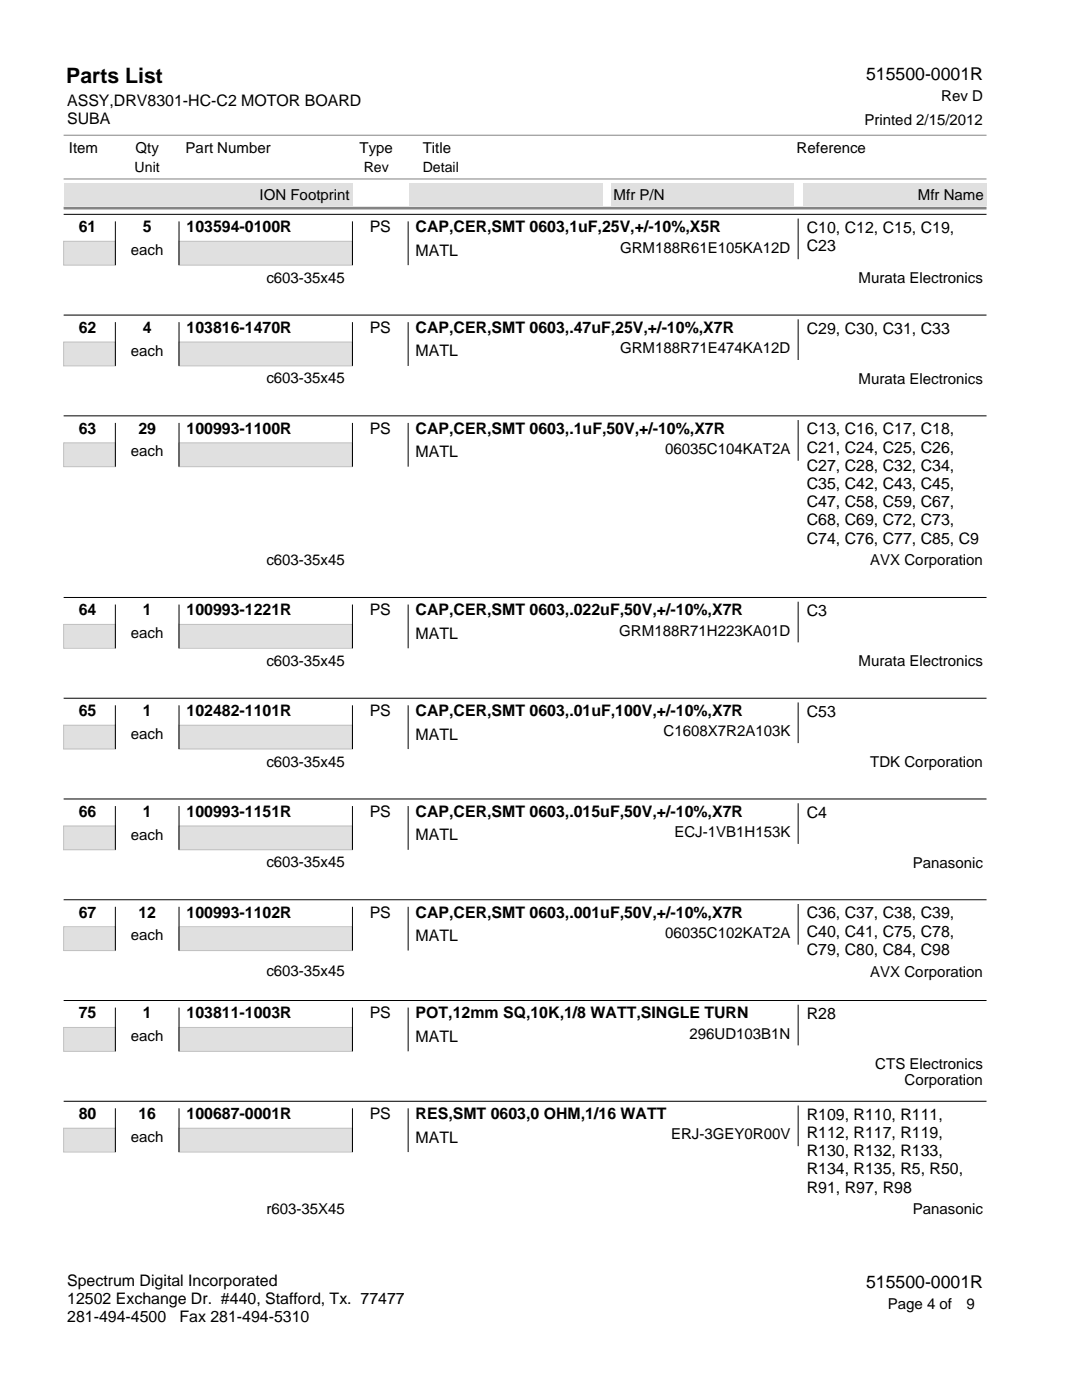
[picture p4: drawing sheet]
<svg xmlns="http://www.w3.org/2000/svg" width="216mm" height="279mm" viewBox="0 0 216 279" stroke-linecap="round" stroke-linejoin="round" font-family="sans-serif">
<defs><g id="words">
<text font-size="4.2" x="13.2" y="16.5">Parts List</text>
<g font-size="3.5">
<text x="172.8" y="15.9">515500-0001R</text>
<text x="172.8" y="257">515500-0001R</text>
</g>
<g font-size="3.2">
<text x="13.4" y="21.1">ASSY,DRV8301-HC-C2 MOTOR BOARD</text>
<text x="13.4" y="24.7">SUBA</text>
<text x="15.7" y="46.3">61</text>
<text x="28.5" y="46.3">5</text>
<text x="37.2" y="46.3">103594-0100R</text>
<text x="73.8" y="46.3">PS</text>
<text x="82.9" y="46.3">CAP,CER,SMT 0603,1uF,25V,+/-10%,X5R</text>
<text x="161" y="46.5">C10, C12, C15, C19,</text>
<text x="82.9" y="51">MATL</text>
<text x="161" y="50.1">C23</text>
<text x="15.7" y="66.4">62</text>
<text x="28.5" y="66.4">4</text>
<text x="37.2" y="66.4">103816-1470R</text>
<text x="73.8" y="66.4">PS</text>
<text x="82.9" y="66.4">CAP,CER,SMT 0603,.47uF,25V,+/-10%,X7R</text>
<text x="82.9" y="71.1">MATL</text>
<text x="161" y="66.6">C29, C30, C31, C33</text>
<text x="15.7" y="86.6">63</text>
<text x="27.6" y="86.6">29</text>
<text x="37.2" y="86.6">100993-1100R</text>
<text x="73.8" y="86.6">PS</text>
<text x="82.9" y="86.6">CAP,CER,SMT 0603,.1uF,50V,+/-10%,X7R</text>
<text x="161" y="86.7">C13, C16, C17, C18,</text>
<text x="82.9" y="91.2">MATL</text>
<text x="161" y="90.3">C21, C24, C25, C26,</text>
<text x="161" y="94">C27, C28, C32, C34,</text>
<text x="161" y="97.6">C35, C42, C43, C45,</text>
<text x="161" y="101.2">C47, C58, C59, C67,</text>
<text x="161" y="104.9">C68, C69, C72, C73,</text>
<text x="161" y="108.5">C74, C76, C77, C85, C9</text>
<text x="15.7" y="122.8">64</text>
<text x="28.5" y="122.8">1</text>
<text x="37.2" y="122.8">100993-1221R</text>
<text x="73.8" y="122.8">PS</text>
<text x="82.9" y="122.8">CAP,CER,SMT 0603,.022uF,50V,+/-10%,X7R</text>
<text x="161" y="122.9">C3</text>
<text x="82.9" y="127.5">MATL</text>
<text x="15.7" y="142.9">65</text>
<text x="28.5" y="142.9">1</text>
<text x="37.2" y="142.9">102482-1101R</text>
<text x="73.8" y="142.9">PS</text>
<text x="82.9" y="142.9">CAP,CER,SMT 0603,.01uF,100V,+/-10%,X7R</text>
<text x="161" y="143.1">C53</text>
<text x="82.9" y="147.6">MATL</text>
<text x="15.7" y="163">66</text>
<text x="28.5" y="163">1</text>
<text x="37.2" y="163">100993-1151R</text>
<text x="73.8" y="163">PS</text>
<text x="82.9" y="163">CAP,CER,SMT 0603,.015uF,50V,+/-10%,X7R</text>
<text x="82.9" y="167.7">MATL</text>
<text x="161" y="163.2">C4</text>
<text x="15.7" y="183.1">67</text>
<text x="27.6" y="183.1">12</text>
<text x="37.2" y="183.1">100993-1102R</text>
<text x="73.8" y="183.1">PS</text>
<text x="82.9" y="183.1">CAP,CER,SMT 0603,.001uF,50V,+/-10%,X7R</text>
<text x="161" y="183.3">C36, C37, C38, C39,</text>
<text x="82.9" y="187.8">MATL</text>
<text x="161" y="186.9">C40, C41, C75, C78,</text>
<text x="161" y="190.5">C79, C80, C84, C98</text>
<text x="15.7" y="203.2">75</text>
<text x="28.5" y="203.2">1</text>
<text x="37.2" y="203.2">103811-1003R</text>
<text x="73.8" y="203.2">PS</text>
<text x="82.9" y="203.2">POT,12mm SQ,10K,1/8 WATT,SINGLE TURN</text>
<text x="161" y="203.4">R28</text>
<text x="82.9" y="207.9">MATL</text>
<text x="15.7" y="223.3">80</text>
<text x="27.6" y="223.3">16</text>
<text x="37.2" y="223.3">100687-0001R</text>
<text x="73.8" y="223.3">PS</text>
<text x="82.9" y="223.3">RES,SMT 0603,0 OHM,1/16 WATT</text>
<text x="161" y="223.5">R109, R110, R111,</text>
<text x="161" y="227.1">R112, R117, R119,</text>
<text x="82.9" y="228">MATL</text>
<text x="161" y="230.8">R130, R132, R133,</text>
<text x="161" y="234.4">R134, R135, R5, R50,</text>
<text x="161" y="238">R91, R97, R98</text>
<text x="13.4" y="256.7">Spectrum Digital Incorporated</text>
<text x="13.4" y="260.3">12502 Exchange Dr. #440, Stafford, Tx. 77477</text>
<text x="13.4" y="263.9">281-494-4500</text>
<text x="35.8" y="263.9">Fax 281-494-5310</text>
</g>
<g font-size="3">
<text x="187.8" y="20.2">Rev D</text>
<text x="172.5" y="24.9">Printed 2/15/2012</text>
<text x="13.8" y="30.5">Item</text>
<text x="27" y="30.5">Qty</text>
<text x="37" y="30.5">Part Number</text>
<text x="71.8" y="30.5">Type</text>
<text x="84.3" y="30.5">Title</text>
<text x="159" y="30.5">Reference</text>
<text x="51.8" y="39.9">ION Footprint</text>
<text x="122.4" y="39.9">Mfr P/N</text>
<text x="183.2" y="39.9">Mfr Name</text>
<text x="26.1" y="50.9">each</text>
<text x="123.7" y="50.4">GRM188R61E105KA12D</text>
<text x="53.1" y="56.4">c603-35x45</text>
<text x="171.3" y="56.5">Murata Electronics</text>
<text x="26.1" y="71">each</text>
<text x="123.7" y="70.5">GRM188R71E474KA12D</text>
<text x="53.1" y="76.5">c603-35x45</text>
<text x="171.3" y="76.6">Murata Electronics</text>
<text x="26.1" y="91.1">each</text>
<text x="132.7" y="90.6">06035C104KAT2A</text>
<text x="53.1" y="112.8">c603-35x45</text>
<text x="173.7" y="112.9">AVX Corporation</text>
<text x="26.1" y="127.3">each</text>
<text x="123.6" y="126.9">GRM188R71H223KA01D</text>
<text x="53.1" y="132.9">c603-35x45</text>
<text x="171.3" y="133">Murata Electronics</text>
<text x="26.1" y="147.4">each</text>
<text x="132.4" y="147">C1608X7R2A103K</text>
<text x="53.1" y="153">c603-35x45</text>
<text x="173.7" y="153.1">TDK Corporation</text>
<text x="26.1" y="167.6">each</text>
<text x="134.6" y="167.1">ECJ-1VB1H153K</text>
<text x="53.1" y="173.1">c603-35x45</text>
<text x="182.1" y="173.2">Panasonic</text>
<text x="26.1" y="187.7">each</text>
<text x="132.7" y="187.2">06035C102KAT2A</text>
<text x="53.1" y="194.8">c603-35x45</text>
<text x="173.7" y="194.9">AVX Corporation</text>
<text x="26.1" y="207.8">each</text>
<text x="137.6" y="207.3">296UD103B1N</text>
<text x="174.7" y="213.4">CTS Electronics</text>
<text x="180.5" y="216.6">Corporation</text>
<text x="26.1" y="227.9">each</text>
<text x="133.9" y="227.4">ERJ-3GEY0R00V</text>
<text x="53.1" y="242.3">r603-35X45</text>
<text x="182.1" y="242.4">Panasonic</text>
<text x="177.1" y="261.3">Page 4 of</text>
<text x="192.8" y="261.3">9</text>
</g>
<g font-size="2.8">
<text x="26.9" y="34.3">Unit</text>
<text x="72.6" y="34.3">Rev</text>
<text x="84.3" y="34.3">Detail</text>
</g>
</g></defs>
<path d="M12.7 48.2h10.3v4.7h-10.3z" fill="#e0e0e0"/>
<path d="M12.7 48.2h10.3v4.7h-10.3z" fill="none" stroke="#c0c0c0" stroke-width=".2"/>
<path d="M35.7 48.2h34.6v4.7h-34.6z" fill="#e0e0e0"/>
<path d="M35.7 48.2h34.6v4.7h-34.6z" fill="none" stroke="#c0c0c0" stroke-width=".2"/>
<path d="M12.7 42.8h184.1M23 44.2v8.7M35.7 44.2v8.7M70.3 44.2v8.7M81.4 44.2v8.7M159.3 43.6v8.1" fill="none" stroke="#000" stroke-width=".2"/>
<path d="M12.7 68.3h10.3v4.7h-10.3z" fill="#e0e0e0"/>
<path d="M12.7 68.3h10.3v4.7h-10.3z" fill="none" stroke="#c0c0c0" stroke-width=".2"/>
<path d="M35.7 68.3h34.6v4.7h-34.6z" fill="#e0e0e0"/>
<path d="M35.7 68.3h34.6v4.7h-34.6z" fill="none" stroke="#c0c0c0" stroke-width=".2"/>
<path d="M12.7 62.9h184.1M23 64.3v8.7M35.7 64.3v8.7M70.3 64.3v8.7M81.4 64.3v8.7M159.3 63.7v8.1" fill="none" stroke="#000" stroke-width=".2"/>
<path d="M12.7 88.4h10.3v4.7h-10.3z" fill="#e0e0e0"/>
<path d="M12.7 88.4h10.3v4.7h-10.3z" fill="none" stroke="#c0c0c0" stroke-width=".2"/>
<path d="M35.7 88.4h34.6v4.7h-34.6z" fill="#e0e0e0"/>
<path d="M35.7 88.4h34.6v4.7h-34.6z" fill="none" stroke="#c0c0c0" stroke-width=".2"/>
<path d="M12.7 83h184.1M23 84.4v8.7M35.7 84.4v8.7M70.3 84.4v8.7M81.4 84.4v8.7M159.3 83.8v8.2" fill="none" stroke="#000" stroke-width=".2"/>
<path d="M12.7 124.6h10.3v4.8h-10.3z" fill="#e0e0e0"/>
<path d="M12.7 124.6h10.3v4.8h-10.3z" fill="none" stroke="#c0c0c0" stroke-width=".2"/>
<path d="M35.7 124.6h34.6v4.8h-34.6z" fill="#e0e0e0"/>
<path d="M35.7 124.6h34.6v4.8h-34.6z" fill="none" stroke="#c0c0c0" stroke-width=".2"/>
<path d="M12.7 119.2h184.1M23 120.7v8.7M35.7 120.7v8.7M70.3 120.7v8.7M81.4 120.7v8.7M159.3 120.1v8.1" fill="none" stroke="#000" stroke-width=".2"/>
<path d="M12.7 144.7h10.3v4.8h-10.3z" fill="#e0e0e0"/>
<path d="M12.7 144.7h10.3v4.8h-10.3z" fill="none" stroke="#c0c0c0" stroke-width=".2"/>
<path d="M35.7 144.7h34.6v4.8h-34.6z" fill="#e0e0e0"/>
<path d="M35.7 144.7h34.6v4.8h-34.6z" fill="none" stroke="#c0c0c0" stroke-width=".2"/>
<path d="M12.7 139.3h184.1M23 140.8v8.7M35.7 140.8v8.7M70.3 140.8v8.7M81.4 140.8v8.7M159.3 140.2v8.1" fill="none" stroke="#000" stroke-width=".2"/>
<path d="M12.7 164.8h10.3v4.8h-10.3z" fill="#e0e0e0"/>
<path d="M12.7 164.8h10.3v4.8h-10.3z" fill="none" stroke="#c0c0c0" stroke-width=".2"/>
<path d="M35.7 164.8h34.6v4.8h-34.6z" fill="#e0e0e0"/>
<path d="M35.7 164.8h34.6v4.8h-34.6z" fill="none" stroke="#c0c0c0" stroke-width=".2"/>
<path d="M12.7 159.5h184.1M23 160.9v8.7M35.7 160.9v8.7M70.3 160.9v8.7M81.4 160.9v8.7M159.3 160.3v8.1" fill="none" stroke="#000" stroke-width=".2"/>
<path d="M12.7 184.9h10.3v4.8h-10.3z" fill="#e0e0e0"/>
<path d="M12.7 184.9h10.3v4.8h-10.3z" fill="none" stroke="#c0c0c0" stroke-width=".2"/>
<path d="M35.7 184.9h34.6v4.8h-34.6z" fill="#e0e0e0"/>
<path d="M35.7 184.9h34.6v4.8h-34.6z" fill="none" stroke="#c0c0c0" stroke-width=".2"/>
<path d="M12.7 179.6h184.1M23 181v8.7M35.7 181v8.7M70.3 181v8.7M81.4 181v8.7M159.3 180.4v8.1" fill="none" stroke="#000" stroke-width=".2"/>
<path d="M12.7 205.1h10.3v4.7h-10.3z" fill="#e0e0e0"/>
<path d="M12.7 205.1h10.3v4.7h-10.3z" fill="none" stroke="#c0c0c0" stroke-width=".2"/>
<path d="M35.7 205.1h34.6v4.7h-34.6z" fill="#e0e0e0"/>
<path d="M35.7 205.1h34.6v4.7h-34.6z" fill="none" stroke="#c0c0c0" stroke-width=".2"/>
<path d="M12.7 199.7h184.1M23 201.1v8.7M35.7 201.1v8.7M70.3 201.1v8.7M81.4 201.1v8.7M159.3 200.5v8.1" fill="none" stroke="#000" stroke-width=".2"/>
<path d="M12.7 225.2h10.3v4.7h-10.3z" fill="#e0e0e0"/>
<path d="M12.7 225.2h10.3v4.7h-10.3z" fill="none" stroke="#c0c0c0" stroke-width=".2"/>
<path d="M35.7 225.2h34.6v4.7h-34.6z" fill="#e0e0e0"/>
<path d="M35.7 225.2h34.6v4.7h-34.6z" fill="none" stroke="#c0c0c0" stroke-width=".2"/>
<path d="M12.7 219.8h184.1M23 221.2v8.7M35.7 221.2v8.7M70.3 221.2v8.7M81.4 221.2v8.7M159.3 220.6v8.1" fill="none" stroke="#000" stroke-width=".2"/>
<path d="M12.7 41.5h184.1" fill="none" stroke="#808080" stroke-width=".53"/>
<g fill="#e0e0e0">
<path d="M12.7 36.5h57.6v4.5h-57.6z"/>
<path d="M81.8 36.5h38.5v4.5h-38.5z"/>
<path d="M121.9 36.5h36.5v4.5h-36.5z"/>
<path d="M160.3 36.5h36.5v4.5h-36.5z"/>
</g>
<path d="M12.7 35.7h184.1M12.7 27h184.1" fill="none" stroke="#808080" stroke-width=".2"/>
<use href="#words"/>
</svg>
